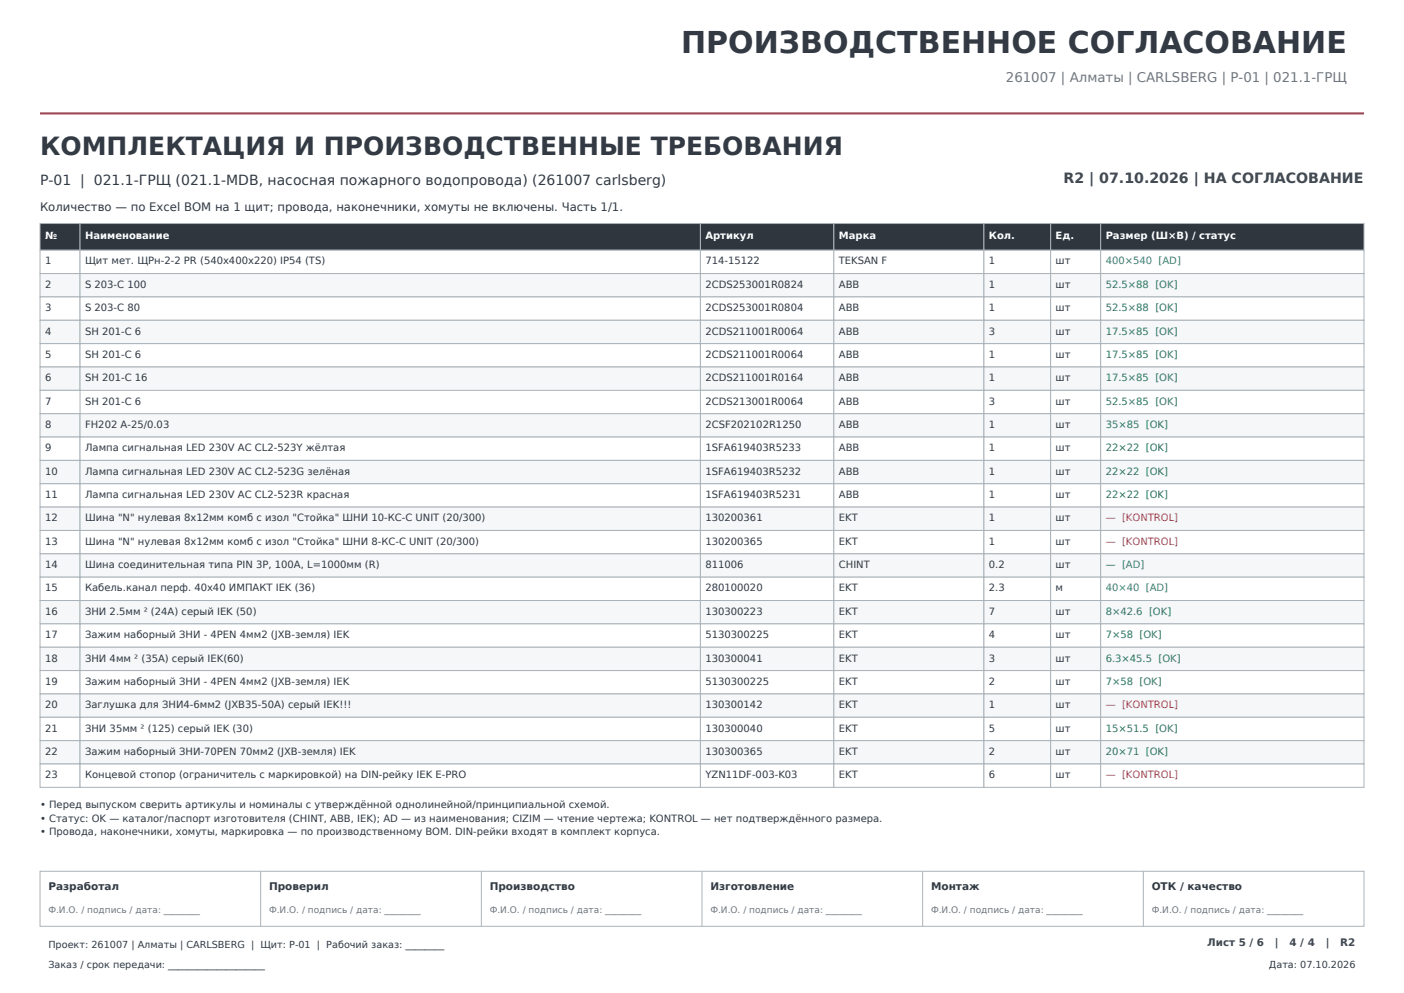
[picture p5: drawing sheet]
<svg xmlns="http://www.w3.org/2000/svg" width="297mm" height="210mm" viewBox="0 0 297 210" stroke-linecap="round" stroke-linejoin="round" font-family="sans-serif">
<defs><g id="words">
<text font-size="6.3" fill="#333a43" x="144.1" y="11.3">ПРОИЗВОДСТВЕННОЕ СОГЛАСОВАНИЕ</text>
<text font-size="5.3" fill="#333a43" x="8.5" y="32.8">КОМПЛЕКТАЦИЯ И ПРОИЗВОДСТВЕННЫЕ ТРЕБОВАНИЯ</text>
<text font-size="3" fill="#333a43" x="8.5" y="39.2">P-01 | 021.1-ГРЩ (021.1-MDB, насосная пожарного водопровода) (261007 carlsberg)</text>
<text font-size="3" fill="#40474f" x="225" y="38.7">R2 | 07.10.2026 | НА СОГЛАСОВАНИЕ</text>
<text font-size="2.8" fill="#6e7681" x="212.8" y="17.3">261007 | Алматы | CARLSBERG | P-01 | 021.1-ГРЩ</text>
<text font-size="2.5" fill="#303943" x="8.5" y="44.6">Количество — по Excel BOM на 1 щит; провода, наконечники, хомуты не включены. Часть 1/1.</text>
<g font-size="2.2" fill="#333a43">
<text x="10.2" y="188.1">Разработал</text>
<text x="56.9" y="188.1">Проверил</text>
<text x="103.6" y="188.1">Производство</text>
<text x="150.3" y="188.1">Изготовление</text>
<text x="196.9" y="188.1">Монтаж</text>
<text x="243.6" y="188.1">ОТК / качество</text>
</g>
<g font-size="2.2" fill="#40474f">
<text x="255.4" y="200.1">Лист 5 / 6</text>
<text x="269.7" y="200.1">|</text>
<text x="272.8" y="200.1">4 / 4</text>
<text x="280.4" y="200.1">|</text>
<text x="283.5" y="200.1">R2</text>
</g>
<g font-size="2.1" fill="#fff">
<text x="9.5" y="50.6">№</text>
<text x="18" y="50.6">Наименование</text>
<text x="149.2" y="50.6">Артикул</text>
<text x="177.4" y="50.6">Марка</text>
<text x="209.2" y="50.6">Кол.</text>
<text x="223.3" y="50.6">Ед.</text>
<text x="233.9" y="50.6">Размер (Ш×В) / статус</text>
</g>
<g font-size="2.1" fill="#303943">
<text x="9.5" y="55.9">1</text>
<text x="18" y="55.9">Щит мет. ЩРн-2-2 PR (540x400x220) IP54 (TS)</text>
<text x="149.2" y="55.9">714-15122</text>
<text x="177.4" y="55.9">TEKSAN F</text>
<text x="209.2" y="55.9">1</text>
<text x="223.3" y="55.9">шт</text>
<text x="9.5" y="60.9">2</text>
<text x="9.5" y="65.8">3</text>
<text x="18" y="60.9">S 203-C 100</text>
<text x="18" y="65.8">S 203-C 80</text>
<text x="149.2" y="60.9">2CDS253001R0824</text>
<text x="149.2" y="65.8">2CDS253001R0804</text>
<text x="177.4" y="60.9">ABB</text>
<text x="177.4" y="65.8">ABB</text>
<text x="209.2" y="60.9">1</text>
<text x="209.2" y="65.8">1</text>
<text x="223.3" y="60.9">шт</text>
<text x="223.3" y="65.8">шт</text>
<text x="9.5" y="70.8">4</text>
<text x="18" y="70.8">SH 201-C 6</text>
<text x="149.2" y="70.8">2CDS211001R0064</text>
<text x="177.4" y="70.8">ABB</text>
<text x="209.2" y="70.8">3</text>
<text x="223.3" y="70.8">шт</text>
<text x="9.5" y="75.7">5</text>
<text x="18" y="75.7">SH 201-C 6</text>
<text x="149.2" y="75.7">2CDS211001R0064</text>
<text x="177.4" y="75.7">ABB</text>
<text x="209.2" y="75.7">1</text>
<text x="223.3" y="75.7">шт</text>
<text x="9.5" y="80.6">6</text>
<text x="18" y="80.6">SH 201-C 16</text>
<text x="149.2" y="80.6">2CDS211001R0164</text>
<text x="177.4" y="80.6">ABB</text>
<text x="209.2" y="80.6">1</text>
<text x="223.3" y="80.6">шт</text>
<text x="9.5" y="85.6">7</text>
<text x="18" y="85.6">SH 201-C 6</text>
<text x="149.2" y="85.6">2CDS213001R0064</text>
<text x="177.4" y="85.6">ABB</text>
<text x="209.2" y="85.6">3</text>
<text x="223.3" y="85.6">шт</text>
<text x="9.5" y="90.5">8</text>
<text x="9.5" y="95.4">9</text>
<text x="18" y="90.5">FH202 A-25/0.03</text>
<text x="18" y="95.4">Лампа сигнальная LED 230V AC CL2-523Y жёлтая</text>
<text x="149.2" y="90.5">2CSF202102R1250</text>
<text x="149.2" y="95.4">1SFA619403R5233</text>
<text x="177.4" y="90.5">ABB</text>
<text x="177.4" y="95.4">ABB</text>
<text x="209.2" y="90.5">1</text>
<text x="209.2" y="95.4">1</text>
<text x="223.3" y="90.5">шт</text>
<text x="223.3" y="95.4">шт</text>
<text x="9.5" y="100.4">10</text>
<text x="18" y="100.4">Лампа сигнальная LED 230V AC CL2-523G зелёная</text>
<text x="149.2" y="100.4">1SFA619403R5232</text>
<text x="177.4" y="100.4">ABB</text>
<text x="209.2" y="100.4">1</text>
<text x="223.3" y="100.4">шт</text>
<text x="9.5" y="105.3">11</text>
<text x="18" y="105.3">Лампа сигнальная LED 230V AC CL2-523R красная</text>
<text x="149.2" y="105.3">1SFA619403R5231</text>
<text x="177.4" y="105.3">ABB</text>
<text x="209.2" y="105.3">1</text>
<text x="223.3" y="105.3">шт</text>
<text x="9.5" y="110.3">12</text>
<text x="18" y="110.3">Шина &quot;N&quot; нулевая 8х12мм комб с изол &quot;Стойка&quot; ШНИ 10-КС-С UNIT (20/300)</text>
<text x="149.2" y="110.3">130200361</text>
<text x="177.4" y="110.3">EKT</text>
<text x="209.2" y="110.3">1</text>
<text x="223.3" y="110.3">шт</text>
<text x="9.5" y="115.2">13</text>
<text x="18" y="115.2">Шина &quot;N&quot; нулевая 8х12мм комб с изол &quot;Стойка&quot; ШНИ 8-КС-С UNIT (20/300)</text>
<text x="149.2" y="115.2">130200365</text>
<text x="177.4" y="115.2">EKT</text>
<text x="209.2" y="115.2">1</text>
<text x="223.3" y="115.2">шт</text>
<text x="9.5" y="120.1">14</text>
<text x="9.5" y="125.1">15</text>
<text x="18" y="120.1">Шина соединительная типа PIN 3P, 100А, L=1000мм (R)</text>
<text x="18" y="125.1">Кабель.канал перф. 40х40 ИМПАКТ IEK (36)</text>
<text x="149.2" y="120.1">811006</text>
<text x="149.2" y="125.1">280100020</text>
<text x="177.4" y="120.1">CHINT</text>
<text x="177.4" y="125.1">EKT</text>
<text x="209.2" y="120.1">0.2</text>
<text x="209.2" y="125.1">2.3</text>
<text x="223.3" y="120.1">шт</text>
<text x="223.3" y="125.1">м</text>
<text x="9.5" y="130">16</text>
<text x="18" y="130">ЗНИ 2.5мм ² (24А) серый IEK (50)</text>
<text x="149.2" y="130">130300223</text>
<text x="177.4" y="130">EKT</text>
<text x="209.2" y="130">7</text>
<text x="223.3" y="130">шт</text>
<text x="9.5" y="135">17</text>
<text x="18" y="135">Зажим наборный ЗНИ - 4PEN 4мм2 (JXB-земля) IEK</text>
<text x="149.2" y="135">5130300225</text>
<text x="177.4" y="135">EKT</text>
<text x="209.2" y="135">4</text>
<text x="223.3" y="135">шт</text>
<text x="9.5" y="139.9">18</text>
<text x="18" y="139.9">ЗНИ 4мм ² (35А) серый IEK(60)</text>
<text x="149.2" y="139.9">130300041</text>
<text x="177.4" y="139.9">EKT</text>
<text x="209.2" y="139.9">3</text>
<text x="223.3" y="139.9">шт</text>
<text x="9.5" y="144.8">19</text>
<text x="9.5" y="149.8">20</text>
<text x="18" y="144.8">Зажим наборный ЗНИ - 4PEN 4мм2 (JXB-земля) IEK</text>
<text x="18" y="149.8">Заглушка для ЗНИ4-6мм2 (JXB35-50A) серый IEK!!!</text>
<text x="149.2" y="144.8">5130300225</text>
<text x="149.2" y="149.8">130300142</text>
<text x="177.4" y="144.8">EKT</text>
<text x="177.4" y="149.8">EKT</text>
<text x="209.2" y="144.8">2</text>
<text x="209.2" y="149.8">1</text>
<text x="223.3" y="144.8">шт</text>
<text x="223.3" y="149.8">шт</text>
<text x="9.5" y="154.7">21</text>
<text x="18" y="154.7">ЗНИ 35мм ² (125) серый IEK (30)</text>
<text x="149.2" y="154.7">130300040</text>
<text x="177.4" y="154.7">EKT</text>
<text x="209.2" y="154.7">5</text>
<text x="223.3" y="154.7">шт</text>
<text x="9.5" y="159.7">22</text>
<text x="18" y="159.7">Зажим наборный ЗНИ-70PEN 70мм2 (JXB-земля) IEK</text>
<text x="149.2" y="159.7">130300365</text>
<text x="177.4" y="159.7">EKT</text>
<text x="209.2" y="159.7">2</text>
<text x="223.3" y="159.7">шт</text>
<text x="9.5" y="164.6">23</text>
<text x="18" y="164.6">Концевой стопор (ограничитель с маркировкой) на DIN-рейку IEK E-PRO</text>
<text x="149.2" y="164.6">YZN11DF-003-K03</text>
<text x="177.4" y="164.6">EKT</text>
<text x="209.2" y="164.6">6</text>
<text x="223.3" y="164.6">шт</text>
<text x="8.5" y="170.9">• Перед выпуском сверить артикулы и номиналы с утверждённой однолинейной/принципиальной схемой.</text>
<text x="8.5" y="173.8">• Статус: OK — каталог/паспорт изготовителя (CHINT, ABB, IEK); AD — из наименования; CIZIM — чтение чертежа; KONTROL — нет подтверждённого размера.</text>
<text x="8.5" y="176.6">• Провода, наконечники, хомуты, маркировка — по производственному BOM. DIN-рейки входят в комплект корпуса.</text>
</g>
<g font-size="2.1" fill="#1574a9">
<text x="233.9" y="55.9">400×540 [AD]</text>
<text x="233.9" y="120.1">— [AD]</text>
<text x="233.9" y="125.1">40×40 [AD]</text>
</g>
<g font-size="2.1" fill="#218654">
<text x="233.9" y="60.9">52.5×88 [OK]</text>
<text x="233.9" y="65.8">52.5×88 [OK]</text>
<text x="233.9" y="70.8">17.5×85 [OK]</text>
<text x="233.9" y="75.7">17.5×85 [OK]</text>
<text x="233.9" y="80.6">17.5×85 [OK]</text>
<text x="233.9" y="85.6">52.5×85 [OK]</text>
<text x="233.9" y="90.5">35×85 [OK]</text>
<text x="233.9" y="95.4">22×22 [OK]</text>
<text x="233.9" y="100.4">22×22 [OK]</text>
<text x="233.9" y="105.3">22×22 [OK]</text>
<text x="233.9" y="130">8×42.6 [OK]</text>
<text x="233.9" y="135">7×58 [OK]</text>
<text x="233.9" y="139.9">6.3×45.5 [OK]</text>
<text x="233.9" y="144.8">7×58 [OK]</text>
<text x="233.9" y="154.7">15×51.5 [OK]</text>
<text x="233.9" y="159.7">20×71 [OK]</text>
</g>
<g font-size="2.1" fill="#d62842">
<text x="233.9" y="110.3">— [KONTROL]</text>
<text x="233.9" y="115.2">— [KONTROL]</text>
<text x="233.9" y="149.8">— [KONTROL]</text>
<text x="233.9" y="164.6">— [KONTROL]</text>
</g>
<g font-size="2" fill="#333a43">
<text x="10.2" y="200.5">Проект: 261007 | Алматы | CARLSBERG | Щит: P-01 | Рабочий заказ: ________</text>
<text x="10.2" y="204.7">Заказ / срок передачи: ____________________</text>
<text x="268.4" y="204.7">Дата: 07.10.2026</text>
</g>
<g font-size="1.9" fill="#6e7681">
<text x="10.2" y="193.1">Ф.И.О. / подпись / дата: ________</text>
<text x="56.9" y="193.1">Ф.И.О. / подпись / дата: ________</text>
<text x="103.6" y="193.1">Ф.И.О. / подпись / дата: ________</text>
<text x="150.3" y="193.1">Ф.И.О. / подпись / дата: ________</text>
<text x="196.9" y="193.1">Ф.И.О. / подпись / дата: ________</text>
<text x="243.6" y="193.1">Ф.И.О. / подпись / дата: ________</text>
</g>
</g></defs>
<path d="M8.5 24h280" fill="none" stroke="#d52b38" stroke-width=".42"/>
<path d="M8.5 184.3h280v11.6h-280zM55.1 184.3v11.6M101.8 184.3v11.6M148.5 184.3v11.6M195.2 184.3v11.6M241.9 184.3v11.6" fill="none" stroke="#aab3ba" stroke-width=".21"/>
<g fill="#30363d" stroke="#aab3ba" stroke-width=".21">
<path d="M8.5 47.3h8.4v5.6h-8.4z"/>
<path d="M16.9 47.3h131.3v5.6h-131.3z"/>
<path d="M148.2 47.3h28.2v5.6h-28.2z"/>
<path d="M176.4 47.3h31.7v5.6h-31.7z"/>
<path d="M208.1 47.3h14.1v5.6h-14.1z"/>
<path d="M222.2 47.3h10.6v5.6h-10.6z"/>
<path d="M232.8 47.3h55.7v5.6h-55.7z"/>
</g>
<g fill="#fff" stroke="#aab3ba" stroke-width=".21">
<path d="M8.5 52.9h8.4v5h-8.4z"/>
<path d="M16.9 52.9h131.3v5h-131.3z"/>
<path d="M148.2 52.9h28.2v5h-28.2z"/>
<path d="M176.4 52.9h31.7v5h-31.7z"/>
<path d="M208.1 52.9h14.1v5h-14.1z"/>
<path d="M222.2 52.9h10.6v5h-10.6z"/>
<path d="M232.8 52.9h55.7v5h-55.7z"/>
</g>
<g fill="#f5f7f8" stroke="#aab3ba" stroke-width=".21">
<path d="M8.5 57.9h8.4v4.9h-8.4z"/>
<path d="M16.9 57.9h131.3v4.9h-131.3z"/>
<path d="M148.2 57.9h28.2v4.9h-28.2z"/>
<path d="M176.4 57.9h31.7v4.9h-31.7z"/>
<path d="M208.1 57.9h14.1v4.9h-14.1z"/>
<path d="M222.2 57.9h10.6v4.9h-10.6z"/>
<path d="M232.8 57.9h55.7v4.9h-55.7z"/>
</g>
<g fill="#fff" stroke="#aab3ba" stroke-width=".21">
<path d="M8.5 62.8h8.4v4.9h-8.4z"/>
<path d="M16.9 62.8h131.3v4.9h-131.3z"/>
<path d="M148.2 62.8h28.2v4.9h-28.2z"/>
<path d="M176.4 62.8h31.7v4.9h-31.7z"/>
<path d="M208.1 62.8h14.1v4.9h-14.1z"/>
<path d="M222.2 62.8h10.6v4.9h-10.6z"/>
<path d="M232.8 62.8h55.7v4.9h-55.7z"/>
</g>
<g fill="#f5f7f8" stroke="#aab3ba" stroke-width=".21">
<path d="M8.5 67.7h8.4v5h-8.4z"/>
<path d="M16.9 67.7h131.3v5h-131.3z"/>
<path d="M148.2 67.7h28.2v5h-28.2z"/>
<path d="M176.4 67.7h31.7v5h-31.7z"/>
<path d="M208.1 67.7h14.1v5h-14.1z"/>
<path d="M222.2 67.7h10.6v5h-10.6z"/>
<path d="M232.8 67.7h55.7v5h-55.7z"/>
</g>
<g fill="#fff" stroke="#aab3ba" stroke-width=".21">
<path d="M8.5 72.7h8.4v4.9h-8.4z"/>
<path d="M16.9 72.7h131.3v4.9h-131.3z"/>
<path d="M148.2 72.7h28.2v4.9h-28.2z"/>
<path d="M176.4 72.7h31.7v4.9h-31.7z"/>
<path d="M208.1 72.7h14.1v4.9h-14.1z"/>
<path d="M222.2 72.7h10.6v4.9h-10.6z"/>
<path d="M232.8 72.7h55.7v4.9h-55.7z"/>
</g>
<g fill="#f5f7f8" stroke="#aab3ba" stroke-width=".21">
<path d="M8.5 77.6h8.4v5h-8.4z"/>
<path d="M16.9 77.6h131.3v5h-131.3z"/>
<path d="M148.2 77.6h28.2v5h-28.2z"/>
<path d="M176.4 77.6h31.7v5h-31.7z"/>
<path d="M208.1 77.6h14.1v5h-14.1z"/>
<path d="M222.2 77.6h10.6v5h-10.6z"/>
<path d="M232.8 77.6h55.7v5h-55.7z"/>
</g>
<g fill="#fff" stroke="#aab3ba" stroke-width=".21">
<path d="M8.5 82.6h8.4v4.9h-8.4z"/>
<path d="M148.2 82.6h28.2v4.9h-28.2z"/>
<path d="M176.4 82.6h31.7v4.9h-31.7z"/>
<path d="M208.1 82.6h14.1v4.9h-14.1z"/>
<path d="M222.2 82.6h10.6v4.9h-10.6z"/>
<path d="M232.8 82.6h55.7v4.9h-55.7z"/>
</g>
<g fill="#f5f7f8" stroke="#aab3ba" stroke-width=".21">
<path d="M8.5 87.5h8.4v4.9h-8.4z"/>
<path d="M16.9 87.5h131.3v4.9h-131.3z"/>
<path d="M148.2 87.5h28.2v4.9h-28.2z"/>
<path d="M176.4 87.5h31.7v4.9h-31.7z"/>
<path d="M208.1 87.5h14.1v4.9h-14.1z"/>
<path d="M222.2 87.5h10.6v4.9h-10.6z"/>
<path d="M232.8 87.5h55.7v4.9h-55.7z"/>
</g>
<g fill="#fff" stroke="#aab3ba" stroke-width=".21">
<path d="M8.5 92.4h8.4v5h-8.4z"/>
<path d="M16.9 92.4h131.3v5h-131.3z"/>
<path d="M148.2 92.4h28.2v5h-28.2z"/>
<path d="M176.4 92.4h31.7v5h-31.7z"/>
<path d="M208.1 92.4h14.1v5h-14.1z"/>
<path d="M222.2 92.4h10.6v5h-10.6z"/>
<path d="M232.8 92.4h55.7v5h-55.7z"/>
</g>
<g fill="#f5f7f8" stroke="#aab3ba" stroke-width=".21">
<path d="M8.5 97.4h8.4v4.9h-8.4z"/>
<path d="M16.9 97.4h131.3v4.9h-131.3z"/>
<path d="M148.2 97.4h28.2v4.9h-28.2z"/>
<path d="M176.4 97.4h31.7v4.9h-31.7z"/>
<path d="M208.1 97.4h14.1v4.9h-14.1z"/>
<path d="M222.2 97.4h10.6v4.9h-10.6z"/>
<path d="M232.8 97.4h55.7v4.9h-55.7z"/>
</g>
<g fill="#fff" stroke="#aab3ba" stroke-width=".21">
<path d="M8.5 102.3h8.4v4.9h-8.4z"/>
<path d="M16.9 102.3h131.3v4.9h-131.3z"/>
<path d="M148.2 102.3h28.2v4.9h-28.2z"/>
<path d="M176.4 102.3h31.7v4.9h-31.7z"/>
<path d="M208.1 102.3h14.1v4.9h-14.1z"/>
<path d="M222.2 102.3h10.6v4.9h-10.6z"/>
<path d="M232.8 102.3h55.7v4.9h-55.7z"/>
</g>
<g fill="#f5f7f8" stroke="#aab3ba" stroke-width=".21">
<path d="M8.5 107.2h8.4v5h-8.4z"/>
<path d="M16.9 107.2h131.3v5h-131.3z"/>
<path d="M148.2 107.2h28.2v5h-28.2z"/>
<path d="M176.4 107.2h31.7v5h-31.7z"/>
<path d="M208.1 107.2h14.1v5h-14.1z"/>
<path d="M222.2 107.2h10.6v5h-10.6z"/>
<path d="M232.8 107.2h55.7v5h-55.7z"/>
</g>
<g fill="#fff" stroke="#aab3ba" stroke-width=".21">
<path d="M8.5 112.2h8.4v4.9h-8.4z"/>
<path d="M16.9 112.2h131.3v4.9h-131.3z"/>
<path d="M148.2 112.2h28.2v4.9h-28.2z"/>
<path d="M176.4 112.2h31.7v4.9h-31.7z"/>
<path d="M208.1 112.2h14.1v4.9h-14.1z"/>
<path d="M222.2 112.2h10.6v4.9h-10.6z"/>
<path d="M232.8 112.2h55.7v4.9h-55.7z"/>
</g>
<g fill="#f5f7f8" stroke="#aab3ba" stroke-width=".21">
<path d="M8.5 117.1h8.4v5h-8.4z"/>
<path d="M16.9 117.1h131.3v5h-131.3z"/>
<path d="M148.2 117.1h28.2v5h-28.2z"/>
<path d="M176.4 117.1h31.7v5h-31.7z"/>
<path d="M208.1 117.1h14.1v5h-14.1z"/>
<path d="M222.2 117.1h10.6v5h-10.6z"/>
<path d="M232.8 117.1h55.7v5h-55.7z"/>
</g>
<g fill="#fff" stroke="#aab3ba" stroke-width=".21">
<path d="M8.5 122.1h8.4v4.9h-8.4z"/>
<path d="M16.9 122.1h131.3v4.9h-131.3z"/>
<path d="M148.2 122.1h28.2v4.9h-28.2z"/>
<path d="M176.4 122.1h31.7v4.9h-31.7z"/>
<path d="M208.1 122.1h14.1v4.9h-14.1z"/>
<path d="M222.2 122.1h10.6v4.9h-10.6z"/>
<path d="M232.8 122.1h55.7v4.9h-55.7z"/>
</g>
<g fill="#f5f7f8" stroke="#aab3ba" stroke-width=".21">
<path d="M8.5 127h8.4v4.9h-8.4z"/>
<path d="M16.9 127h131.3v4.9h-131.3z"/>
<path d="M148.2 127h28.2v4.9h-28.2z"/>
<path d="M176.4 127h31.7v4.9h-31.7z"/>
<path d="M208.1 127h14.1v4.9h-14.1z"/>
<path d="M222.2 127h10.6v4.9h-10.6z"/>
<path d="M232.8 127h55.7v4.9h-55.7z"/>
</g>
<g fill="#fff" stroke="#aab3ba" stroke-width=".21">
<path d="M8.5 131.9h8.4v5h-8.4z"/>
<path d="M16.9 131.9h131.3v5h-131.3z"/>
<path d="M148.2 131.9h28.2v5h-28.2z"/>
<path d="M176.4 131.9h31.7v5h-31.7z"/>
<path d="M208.1 131.9h14.1v5h-14.1z"/>
<path d="M222.2 131.9h10.6v5h-10.6z"/>
<path d="M232.8 131.9h55.7v5h-55.7z"/>
</g>
<g fill="#f5f7f8" stroke="#aab3ba" stroke-width=".21">
<path d="M8.5 136.9h8.4v4.9h-8.4z"/>
<path d="M16.9 136.9h131.3v4.9h-131.3z"/>
<path d="M148.2 136.9h28.2v4.9h-28.2z"/>
<path d="M176.4 136.9h31.7v4.9h-31.7z"/>
<path d="M208.1 136.9h14.1v4.9h-14.1z"/>
<path d="M222.2 136.9h10.6v4.9h-10.6z"/>
<path d="M232.8 136.9h55.7v4.9h-55.7z"/>
</g>
<g fill="#fff" stroke="#aab3ba" stroke-width=".21">
<path d="M8.5 141.8h8.4v5h-8.4z"/>
<path d="M16.9 141.8h131.3v5h-131.3z"/>
<path d="M148.2 141.8h28.2v5h-28.2z"/>
<path d="M176.4 141.8h31.7v5h-31.7z"/>
<path d="M208.1 141.8h14.1v5h-14.1z"/>
<path d="M222.2 141.8h10.6v5h-10.6z"/>
<path d="M232.8 141.8h55.7v5h-55.7z"/>
</g>
<g fill="#f5f7f8" stroke="#aab3ba" stroke-width=".21">
<path d="M8.5 146.8h8.4v4.9h-8.4z"/>
<path d="M16.9 146.8h131.3v4.9h-131.3z"/>
<path d="M148.2 146.8h28.2v4.9h-28.2z"/>
<path d="M176.4 146.8h31.7v4.9h-31.7z"/>
<path d="M208.1 146.8h14.1v4.9h-14.1z"/>
<path d="M222.2 146.8h10.6v4.9h-10.6z"/>
<path d="M232.8 146.8h55.7v4.9h-55.7z"/>
</g>
<g fill="#fff" stroke="#aab3ba" stroke-width=".21">
<path d="M8.5 151.7h8.4v4.9h-8.4z"/>
<path d="M16.9 151.7h131.3v4.9h-131.3z"/>
<path d="M148.2 151.7h28.2v4.9h-28.2z"/>
<path d="M176.4 151.7h31.7v4.9h-31.7z"/>
<path d="M208.1 151.7h14.1v4.9h-14.1z"/>
<path d="M222.2 151.7h10.6v4.9h-10.6z"/>
<path d="M232.8 151.7h55.7v4.9h-55.7z"/>
</g>
<g fill="#f5f7f8" stroke="#aab3ba" stroke-width=".21">
<path d="M8.5 156.6h8.4v5h-8.4z"/>
<path d="M16.9 156.6h131.3v5h-131.3z"/>
<path d="M148.2 156.6h28.2v5h-28.2z"/>
<path d="M176.4 156.6h31.7v5h-31.7z"/>
<path d="M208.1 156.6h14.1v5h-14.1z"/>
<path d="M222.2 156.6h10.6v5h-10.6z"/>
<path d="M232.8 156.6h55.7v5h-55.7z"/>
</g>
<g fill="#fff" stroke="#aab3ba" stroke-width=".21">
<path d="M8.5 161.6h8.4v4.9h-8.4z"/>
<path d="M16.9 161.6h131.3v4.9h-131.3z"/>
<path d="M148.2 161.6h28.2v4.9h-28.2z"/>
<path d="M176.4 161.6h31.7v4.9h-31.7z"/>
<path d="M208.1 161.6h14.1v4.9h-14.1z"/>
<path d="M222.2 161.6h10.6v4.9h-10.6z"/>
<path d="M232.8 161.6h55.7v4.9h-55.7z"/>
</g>
<use href="#words"/>
</svg>
